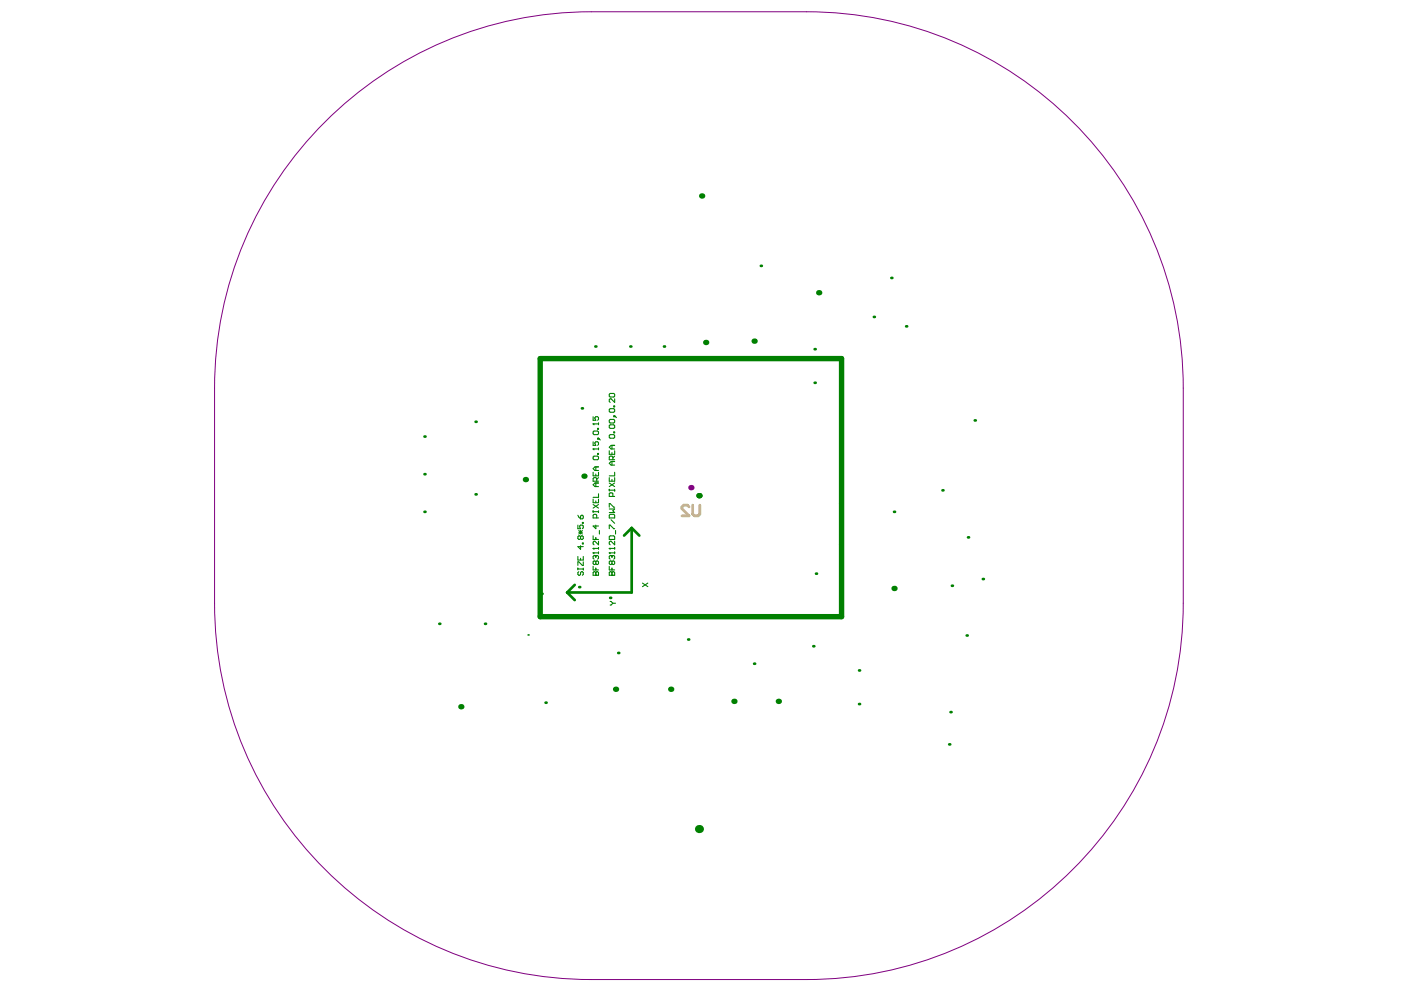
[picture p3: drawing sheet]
<svg xmlns="http://www.w3.org/2000/svg" width="297mm" height="210mm" viewBox="0 0 297 210" stroke-linecap="round" stroke-linejoin="round" font-family="sans-serif">
<path d="M114.5 76h63.9v54.7h-63.9z" fill="none" stroke="#008000" stroke-width="1.1"/>
<path d="M133.9 111.9v13.7h-13.7M133.9 111.9l1.6 1.7M133.9 111.9l-1.6 1.7M120.2 125.6l1.7 1.6M121.9 124l-1.7 1.6" fill="none" stroke="#008000" stroke-width=".57"/>
<g fill="none" stroke="#008000" stroke-width=".23">
<path d="M125.8 95.2h.1M125.8 89.9h.1M125.8 96.9l.1-.2h.8l.2 .2v.4l-.2 .2h-.8l-.1-.2zM125.8 95.2h1.1M125.8 93.7v.7h.5l-.2-.3 .2-.4h.4l.2 .2v.3l-.2 .2M125.8 91.6l.1-.2h.8l.2 .2v.4l-.2 .2h-.8l-.1-.2zM125.8 88.4v.7h.5l-.2-.4 .2-.3h.4l.2 .1v.4l-.2 .2M125.8 95.2l.1 .2M125.8 89.9h1.1M125.8 89.9l.1 .2M126.3 99v.8M126.7 96.1h.2v.2h-.2z"/>
<path d="M126.7 92.9h.2v.2h-.2zM126.7 90.8h.2v.2h-.2zM126.9 89.7v.4M126.9 95v.4M126.9 99h-.8l-.3 .4 .3 .4h.8M126.9 92.9l.4 .4M129.2 83.6l.2-.2h.7l.2 .2v.4l-.2 .2h-.7l-.2-.2zM129.2 86.8l.2-.2h.7l.2 .2v.4l-.2 .2h-.7l-.2-.2zM129.2 89.1l.2-.2h.7l.2 .2v.4l-.2 .2h-.7l-.2-.2zM129.2 90.3l.2-.2h.7l.2 .2v.3l-.2 .2h-.7l-.2-.2zM129.2 92.3l.2-.1h.7l.2 .1v.4l-.2 .2h-.7l-.2-.2zM129.2 95.6v.7h1.1v-.7"/>
<path d="M129.7 94.4v.8M129.7 96v.3M129.7 97.9v.7M129.9 97.5v-.6l-.2-.2h-.3l-.2 .2v.6h1.1M130.1 86.1h.2v.2h-.2zM130.1 88.2h.2v.2h-.2zM130.1 91.6h.2v.2h-.2zM130.3 84.6v.7l-.7-.7-.4 .1v.4l.2 .2M130.3 97.9h-.7l-.4 .3 .4 .4h.7M130.3 96.7l-.4 .4M130.3 94.4h-.7l-.4 .4 .4 .4h.7M130.3 88.2l.4 .3"/>
<path d="M122.5 111.3v.8h.6l-.2-.4 .2-.4h.4l.2 .2v.4l-.2 .2M122.5 118v.7h1.2v-.7M122.5 109.2l.6 .8M122.7 112.5l.8 .7M122.7 112.9h.8M123.1 113.8l-.2-.2-.4 .2v.4l.2 .2 .4-.2M123.1 109.4l.4-.2 .2 .2v.4l-.2 .2h-.4zM123.1 112.5v.7M123.1 113.8v.4M123.1 115.7v.8l-.6-.6h1.2M123.1 118.4v.3M123.1 113.8l.2-.2 .4 .2v.4l-.2 .2-.4-.2"/>
<path d="M123.5 110.8h.2v.2h-.2zM123.5 115.1h.2v.2h-.2zM123.5 112.5l-.8 .7M123.7 119.1v.8l-1.2-.8v.8M125.8 117.2h.1M125.8 116.3h.1M125.8 113.6v.8h1.1M125.8 117.2h1.1M125.8 116.3h1.1M125.8 100.1v.8h1.1v-.8M125.8 105.8v.8h1.1v-.8M125.8 108.3v.4"/>
<path d="M125.8 117.2l.1 .2M125.8 116.3l.1 .2M125.8 108.5h1.1M125.8 107l1.1 .7M126.1 117.8h.1M126.1 117.8l.2 .2M126.1 117.8l-.3 .2v.4l.1 .2M126.3 118l.2-.2 .4 .2v.4l-.2 .2M126.3 119.1l-.2-.2-.3 .2v.4l.1 .2 .4-.2M126.3 119.1l.2-.2 .4 .2v.4l-.2 .2-.4-.2M126.3 100.5v.4M126.3 102.4v.8"/>
<path d="M126.3 106.2v.4M126.3 111.3v.8l-.5-.6h1.1M126.3 114v.4M126.3 118v.2M126.3 119.1v.4M126.5 109.8v-.6l-.2-.1h-.4l-.1 .1v.6h1.1M126.5 102v-.5l-.2-.2h-.4l-.1 .2v.5h1.1M126.9 114.8v.7l-.8-.7-.3 .1v.4l.1 .2M126.9 104.7v.7h-1.1M126.9 108.3v.4M126.9 116.1v.4M126.9 117v.4"/>
<path d="M126.9 107l-1.1 .7M126.9 102.4h-.8l-.3 .4 .3 .4h.8M126.9 101.3l-.4 .4M127.1 112.5v.7M129.2 117.2h.1M129.2 116.3h.1M129.2 113.8l.2-.2h.7l.2 .2v.6h-1.1zM129.2 112.1v-.8h.2l.7 .8h.2M129.2 101.3v.7h1.1v-.7M129.2 109.2l.2-.1h.7l.2 .1v.6h-1.1zM129.2 103.7v.4M129.2 107.5v-.7l1.1 .7"/>
<path d="M129.2 117.2h1.1M129.2 117.2l.2 .2M129.2 116.3h1.1M129.2 116.3l.2 .2M129.2 107.9h1.1l-.4 .4 .4 .4h-1.1M129.2 103.9h1.1M129.2 102.4l1.1 .8M129.6 117.8h.1M129.6 117.8l-.4 .2v.4l.2 .2M129.6 117.8l.1 .2M129.6 110.2l.7 .8M129.7 118l.2-.2 .4 .2v.4l-.2 .2"/>
<path d="M129.7 119.1l.2-.2 .4 .2v.4l-.2 .2-.4-.2M129.7 101.7v.3M129.7 118v.2M129.7 119.1v.4M129.7 119.1l-.1-.2-.4 .2v.4l.2 .2 .3-.2M129.9 105.3v-.6l-.2-.2h-.3l-.2 .2v.6h1.1M130.3 100.1v.8h-1.1M130.3 103.7v.4M130.3 114.8v.7l-.7-.7-.4 .1v.4l.2 .2M130.3 116.1v.4M130.3 117v.4M130.3 102.4l-1.1 .8"/>
<path d="M130.5 112.5v.7M122.5 120.5v.3M122.5 120.6h1.2M122.7 121.2l-.2 .2v.4l.4 .2 .2-.2v-.4l.4-.2 .2 .2v.4l-.2 .2M123.7 120.5v.3M125.8 121.4l.1-.2 .4 .2 .4-.2 .2 .2v.6h-1.1zM125.8 120.1v.7h1.1M126.3 122h.1M126.3 120.5v.3M126.3 121.4v.6M129.2 121.4l.2-.2 .3 .2 .4-.2 .2 .2v.6h-1.1zM129.2 120.1v.7h1.1"/>
<path d="M129.4 127.5l.5 .4M129.7 122h.1M129.7 120.5v.3M129.7 121.4v.6M129.9 127.9l-.5 .4M129.9 127.9h.6M136.2 123.6l1.2 .8M137.4 123.6l-1.2 .8"/>
</g>
<g fill="#008000">
<circle cx="148.2" cy="105.1" r=".57"/>
<circle cx="172.4" cy="137" r=".29"/>
<circle cx="93.1" cy="132.3" r=".29"/>
<circle cx="102.8" cy="132.3" r=".29"/>
<circle cx="90" cy="92.6" r=".29"/>
<circle cx="90" cy="108.5" r=".29"/>
<circle cx="100.8" cy="104.8" r=".29"/>
<circle cx="114.8" cy="125.9" r=".29"/>
<circle cx="112" cy="134.6" r=".17"/>
<circle cx="115.7" cy="149" r=".29"/>
<circle cx="148.2" cy="175.8" r=".86"/>
<circle cx="189" cy="58.9" r=".29"/>
<circle cx="192.1" cy="69.2" r=".29"/>
<circle cx="182.1" cy="149.3" r=".29"/>
<circle cx="149.6" cy="72.6" r=".57"/>
<circle cx="123.8" cy="101" r=".57"/>
<circle cx="130.5" cy="146.1" r=".57"/>
<circle cx="140.8" cy="73.5" r=".29"/>
<circle cx="148.8" cy="41.5" r=".57"/>
<circle cx="189.6" cy="124.8" r=".57"/>
<circle cx="173.6" cy="62.1" r=".57"/>
<circle cx="205" cy="134.7" r=".29"/>
<circle cx="182.1" cy="142.1" r=".29"/>
<circle cx="172.7" cy="81.2" r=".29"/>
<circle cx="172.7" cy="74" r=".29"/>
<circle cx="201.8" cy="124.2" r=".29"/>
<circle cx="122.8" cy="124.5" r=".29"/>
<circle cx="97.7" cy="149.8" r=".57"/>
<circle cx="189.6" cy="108.5" r=".29"/>
<circle cx="155.6" cy="148.7" r=".57"/>
<circle cx="123.4" cy="86.6" r=".29"/>
<circle cx="165" cy="148.7" r=".57"/>
<circle cx="178.1" cy="115.4" r=".29"/>
<circle cx="173" cy="121.6" r=".29"/>
<circle cx="111.4" cy="101.7" r=".57"/>
<circle cx="178.1" cy="106.8" r=".29"/>
<circle cx="161.3" cy="56.4" r=".29"/>
<circle cx="145.9" cy="135.6" r=".29"/>
<circle cx="201.5" cy="151" r=".29"/>
<circle cx="131.1" cy="138.4" r=".29"/>
<circle cx="159.9" cy="140.7" r=".29"/>
<circle cx="142.2" cy="146.1" r=".57"/>
<circle cx="159.9" cy="72.3" r=".57"/>
<circle cx="201.3" cy="157.8" r=".29"/>
<circle cx="129.4" cy="126.8" r=".29"/>
<circle cx="208.4" cy="122.8" r=".29"/>
<circle cx="205.2" cy="113.9" r=".29"/>
<circle cx="206.7" cy="89.1" r=".29"/>
<circle cx="199.8" cy="104" r=".29"/>
<circle cx="185.3" cy="67.2" r=".29"/>
<circle cx="90" cy="100.5" r=".29"/>
<circle cx="100.8" cy="89.4" r=".29"/>
<circle cx="133.6" cy="73.5" r=".29"/>
<circle cx="126.2" cy="73.5" r=".29"/>
</g>
<circle cx="146.5" cy="103.4" r=".57" fill="#800080"/>
<path d="M68.9 25.9a79.7 79.7 0 0 1 56.5-23.4h45.6a79.8 79.8 0 0 1 79.9 79.8v45.6a79.8 79.8 0 0 1-79.9 79.8h-45.6a79.8 79.8 0 0 1-79.9-79.8v-45.6a79.5 79.5 0 0 1 23.4-56.4z" fill="none" stroke="#800080" stroke-width=".21"/>
<path d="M146.1 107.5l-.4-.4h-.7l-.4 .4v.4l1.5 1.5h-1.5M146.9 107.1v1.9l.3 .4h.8l.4-.4v-1.9" fill="none" stroke="#c0c073" stroke-width=".57"/>
</svg>
